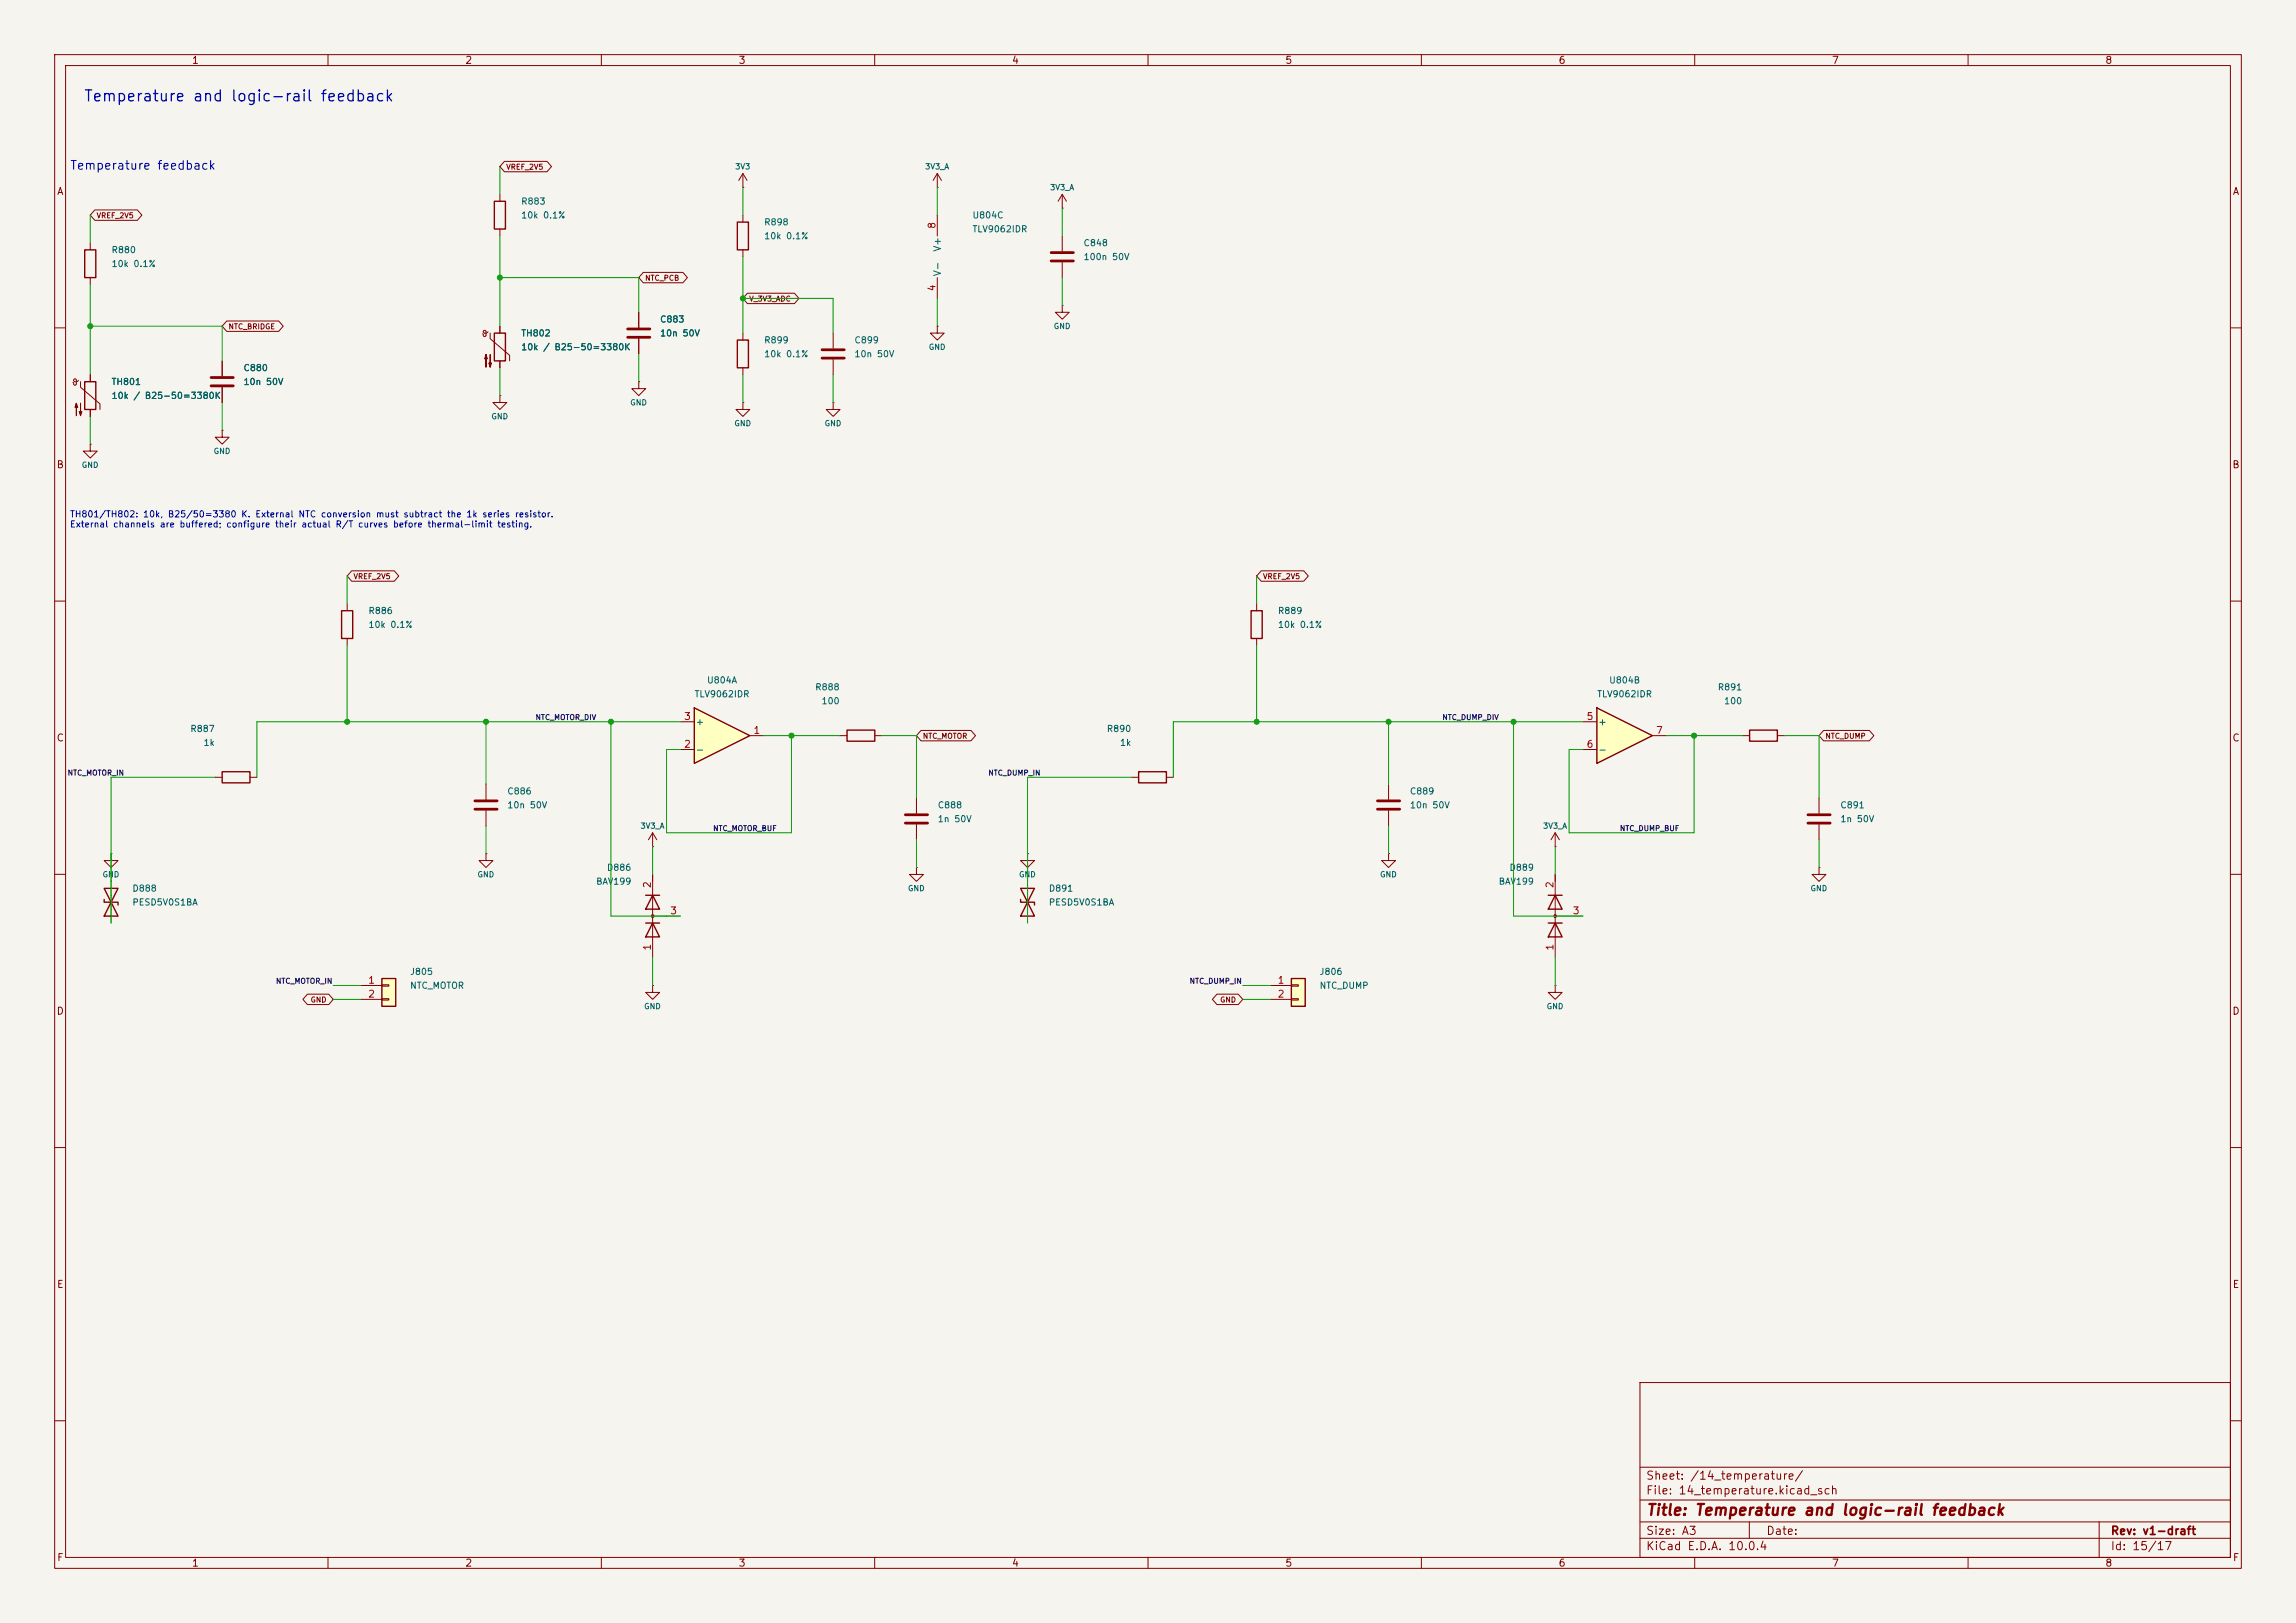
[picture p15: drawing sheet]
<svg xmlns="http://www.w3.org/2000/svg" width="420mm" height="297mm" viewBox="0 0 420 297" stroke-linecap="round" stroke-linejoin="round" font-family="sans-serif">
<defs><g id="words">
<text font-size="2" fill="#0000c2" x="15.2" y="19.1">Temperature and logic-rail feedback</text>
<text font-size="2" fill="#840000" x="301" y="277.8">Title: Temperature and logic-rail feedback</text>
<text font-size="1.6" fill="#0000c2" x="12.7" y="31.5">Temperature feedback</text>
<g font-size="1.5" fill="#840000">
<text x="301" y="273.8">File: 14_temperature.kicad_sch</text>
<text x="301" y="271.1">Sheet: /14_temperature/</text>
<text x="301" y="281.2">Size: A3</text>
<text x="323" y="281.2">Date:</text>
<text x="386" y="281.2">Rev: v1-draft</text>
<text x="301" y="284">KiCad E.D.A. 10.0.4</text>
<text x="386" y="284">Id: 15/17</text>
</g>
<g font-size="1.3" fill="#840000">
<text x="35" y="12">1</text>
<text x="85" y="12">2</text>
<text x="135" y="12">3</text>
<text x="185" y="12">4</text>
<text x="235" y="12">5</text>
<text x="285" y="12">6</text>
<text x="335" y="12">7</text>
<text x="385" y="12">8</text>
<text x="10.3" y="36">A</text>
<text x="408.3" y="36">A</text>
<text x="10.3" y="86">B</text>
<text x="408.2" y="86">B</text>
<text x="10.3" y="136">C</text>
<text x="408.2" y="136">C</text>
<text x="10.3" y="186">D</text>
<text x="408.2" y="186">D</text>
<text x="10.3" y="236">E</text>
<text x="408.3" y="236">E</text>
<text x="10.3" y="286">F</text>
<text x="35" y="287">1</text>
<text x="85" y="287">2</text>
<text x="135" y="287">3</text>
<text x="185" y="287">4</text>
<text x="235" y="287">5</text>
<text x="285" y="287">6</text>
<text x="335" y="287">7</text>
<text x="385" y="287">8</text>
<text x="408.3" y="286">F</text>
</g>
<g font-size="1.3" fill="#a90000">
<text x="171.4" y="42" transform="rotate(-90 171.4 42)">8</text>
<text x="171.4" y="53.4" transform="rotate(-90 171.4 53.4)">4</text>
<text x="125" y="137.1">2</text>
<text x="125" y="132.1">3</text>
<text x="137.7" y="134.6">1</text>
<text x="290.1" y="132.1">5</text>
<text x="290.1" y="137.1">6</text>
<text x="302.8" y="134.6">7</text>
<text x="119.4" y="162.6" transform="rotate(-90 119.4 162.6)">2</text>
<text x="122.5" y="167.6">3</text>
<text x="284.5" y="162.6" transform="rotate(-90 284.5 162.6)">2</text>
<text x="287.6" y="167.6">3</text>
<text x="119.4" y="174.1" transform="rotate(-90 119.4 174.1)">1</text>
<text x="284.5" y="174.1" transform="rotate(-90 284.5 174.1)">1</text>
<text x="67.2" y="180.3">1</text>
<text x="67.2" y="182.9">2</text>
<text x="233.6" y="180.3">1</text>
<text x="233.6" y="182.9">2</text>
</g>
<g font-size="1.3" fill="#006464">
<text x="172.4" y="46.2" transform="rotate(-90 172.4 46.2)">V+</text>
<text x="172.4" y="50.7" transform="rotate(-90 172.4 50.7)">V-</text>
<text x="127.1" y="133.1">+</text>
<text x="292.2" y="133.1">+</text>
<text x="127.1" y="138.1">-</text>
<text x="292.2" y="138.1">-</text>
</g>
<g font-size="1.2" fill="#006464">
<text x="95.2" y="40.2">10k 0.1%</text>
<text x="95.2" y="37.7">R883</text>
<text x="139.7" y="41.5">R898</text>
<text x="177.8" y="40.2">U804C</text>
<text x="20.3" y="46.6">R880</text>
<text x="139.7" y="44.1">10k 0.1%</text>
<text x="177.8" y="42.8">TLV9062IDR</text>
<text x="198.1" y="45.3">C848</text>
<text x="198.1" y="47.9">100n 50V</text>
<text x="20.3" y="49.1">10k 0.1%</text>
<text x="120.6" y="59.3">C883</text>
<text x="95.2" y="61.8">TH802</text>
<text x="95.2" y="64.4">10k / B25-50=3380K</text>
<text x="120.6" y="61.8">10n 50V</text>
<text x="139.7" y="65.6">10k 0.1%</text>
<text x="139.7" y="63.1">R899</text>
<text x="156.2" y="63.1">C899</text>
<text x="156.2" y="65.6">10n 50V</text>
<text x="20.3" y="70.7">TH801</text>
<text x="44.4" y="68.2">C880</text>
<text x="44.4" y="70.7">10n 50V</text>
<text x="20.3" y="73.3">10k / B25-50=3380K</text>
<text x="67.3" y="112.6">R886</text>
<text x="233.7" y="112.6">R889</text>
<text x="67.3" y="115.2">10k 0.1%</text>
<text x="233.7" y="115.2">10k 0.1%</text>
<text x="129.2" y="125.3">U804A</text>
<text x="294.2" y="125.3">U804B</text>
<text x="127" y="127.9">TLV9062IDR</text>
<text x="149" y="126.6">R888</text>
<text x="150.2" y="129.1">100</text>
<text x="292.1" y="127.9">TLV9062IDR</text>
<text x="314.1" y="126.6">R891</text>
<text x="315.3" y="129.1">100</text>
<text x="34.7" y="134.2">R887</text>
<text x="37.1" y="136.8">1k</text>
<text x="202.4" y="134.2">R890</text>
<text x="204.8" y="136.8">1k</text>
<text x="92.7" y="145.7">C886</text>
<text x="92.7" y="148.2">10n 50V</text>
<text x="171.4" y="148.2">C888</text>
<text x="257.8" y="145.7">C889</text>
<text x="257.8" y="148.2">10n 50V</text>
<text x="336.5" y="148.2">C891</text>
<text x="171.4" y="150.7">1n 50V</text>
<text x="336.5" y="150.7">1n 50V</text>
<text x="110.9" y="159.6">D886</text>
<text x="276" y="159.6">D889</text>
<text x="24.1" y="166">PESD5V0S1BA</text>
<text x="24.1" y="163.4">D888</text>
<text x="108.9" y="162.2">BAV199</text>
<text x="191.8" y="166">PESD5V0S1BA</text>
<text x="191.8" y="163.4">D891</text>
<text x="274" y="162.2">BAV199</text>
<text x="74.9" y="178.7">J805</text>
<text x="241.3" y="178.7">J806</text>
<text x="74.9" y="181.2">NTC_MOTOR</text>
<text x="241.3" y="181.2">NTC_DUMP</text>
</g>
<g font-size="1.2" fill="#0000c2">
<text x="12.7" y="95">TH801/TH802: 10k, B25/50=3380 K. External NTC conversion must subtract the 1k series resistor.</text>
<text x="12.7" y="96.8">External channels are buffered; configure their actual R/T curves before thermal-limit testing.</text>
</g>
<g font-size="1" fill="#840000">
<text x="92.5" y="31.3">VREF_2V5</text>
<text x="17.6" y="40.2">VREF_2V5</text>
<text x="117.9" y="51.6">NTC_PCB</text>
<text x="137" y="55.4">V_3V3_ADC</text>
<text x="41.7" y="60.5">NTC_BRIDGE</text>
<text x="64.6" y="106.2">VREF_2V5</text>
<text x="230.9" y="106.2">VREF_2V5</text>
<text x="168.7" y="135.4">NTC_MOTOR</text>
<text x="333.8" y="135.4">NTC_DUMP</text>
<text x="56.7" y="183.7">GND</text>
<text x="223.1" y="183.7">GND</text>
</g>
<g font-size="1" fill="#006464">
<text x="134.4" y="31.2">3V3</text>
<text x="169.1" y="31.2">3V3_A</text>
<text x="192" y="35.1">3V3_A</text>
<text x="169.8" y="64.3">GND</text>
<text x="192.7" y="60.5">GND</text>
<text x="89.8" y="77">GND</text>
<text x="115.2" y="74.4">GND</text>
<text x="39" y="83.3">GND</text>
<text x="134.2" y="78.2">GND</text>
<text x="150.7" y="78.2">GND</text>
<text x="14.9" y="85.9">GND</text>
<text x="117.1" y="151.9">3V3_A</text>
<text x="282.2" y="151.9">3V3_A</text>
<text x="18.7" y="160.8">GND</text>
<text x="87.2" y="160.8">GND</text>
<text x="186.3" y="160.8">GND</text>
<text x="252.3" y="160.8">GND</text>
<text x="166" y="163.3">GND</text>
<text x="331.1" y="163.3">GND</text>
<text x="117.7" y="184.9">GND</text>
<text x="282.8" y="184.9">GND</text>
</g>
<g font-size="1" fill="#0f0f0f">
<text x="97.9" y="132">NTC_MOTOR_DIV</text>
<text x="263.7" y="132">NTC_DUMP_DIV</text>
<text x="12.3" y="142.1">NTC_MOTOR_IN</text>
<text x="180.7" y="142.1">NTC_DUMP_IN</text>
<text x="130.3" y="152.3">NTC_MOTOR_BUF</text>
<text x="296.2" y="152.3">NTC_DUMP_BUF</text>
<text x="50.4" y="180.2">NTC_MOTOR_IN</text>
<text x="217.5" y="180.2">NTC_DUMP_IN</text>
</g>
</g></defs>
<path d="M0 0h420v297h-420z" fill="#f5f4ef" stroke="#f5f4ef" stroke-width=".18"/>
<g fill="none" stroke="#840000" stroke-width=".18">
<path d="M10 10h400v277h-400zM12 12h396v273h-396zM60 10v2M110 10v2M160 10v2M210 10v2M260 10v2M310 10v2M360 10v2M16.5 44.5v1.2M16.5 50.8v1.3M10 60h2"/>
<path d="M40.6 78.7v1.3h1.3l-1.3 1.3-1.2-1.3h1.2M40.6 78.7h.1M40.6 66v2.8M40.6 70.9v2.8M91.4 72.4v1.3h1.3l-1.3 1.2-1.2-1.2h1.2M91.4 72.4h.1M408 60h2M16.5 81.3v1.3h1.3l-1.3 1.2-1.3-1.2h1.3M16.5 81.3h.1M10 110h2M229.9 110.5v1.3M229.9 116.8v1.3"/>
<path d="M408 110h2M10 160h2M88.9 143.5v2.8M88.9 148.3v2.8M119.4 154.9h.1M119.4 152.4l-.8 1.3M119.4 152.4l.7 1.3M119.4 152.4v2.5M167.6 158.8v1.2h1.3l-1.3 1.3-1.2-1.3h1.2M167.6 158.8h.1M167.6 146.1v2.7M167.6 150.9v2.8"/>
<path d="M207 142.2h1.3M213.4 142.2h1.2M408 160h2M10 210h2M408 210h2M300 253h108v32h-108zM10 260h2M300 278.5h108M300 274.5h108M300 268.5h108M320 278.5v3M384 278.5v6.5"/>
<path d="M408 260h2M60 285v2M110 285v2M160 285v2M210 285v2M260 285v2M300 281.5h108M310 285v2M360 285v2"/>
</g>
<path d="M38.6 69.1h4.1M38.6 70.6h4.1M86.9 146.6h4M86.9 148.1h4M165.6 149.1h4.1M165.6 150.6h4.1" fill="none" stroke="#840000" stroke-width=".51"/>
<path d="M15.5 45.7h2v5.1h-2zM228.9 111.8h2v5h-2zM208.3 141.2h5.1v2.1h-5.1z" fill="none" stroke="#840000" stroke-width=".25"/>
<path d="M69.8 179.1h2.6v5.1h-2.6z" fill="#ffffc2"/>
<path d="M40.6 141.2h5.1v2.1h-5.1zM69.8 179.1h2.6v5.1h-2.6zM118.1 168.9h2.5M118.1 163.8h2.5M119.4 168.9l1.2 2.6h-2.5zM119.4 163.8l1.2 2.6h-2.5z" fill="none" stroke="#840000" stroke-width=".25"/>
<path d="M39.4 142.2h1.2M45.7 142.2h1.3M188 156.2v1.3h1.2l-1.2 1.3-1.3-1.3h1.3M188 156.2h.1M119.4 160v15.3M119.4 167.6h5.1M66 180.3h3.8M66 182.9h3.8M69.8 180.2h1.3v.3h-1.3zM69.8 182.8h1.3v.2h-1.3zM119.4 180.3v1.3h1.2l-1.2 1.3-1.3-1.3h1.3M119.4 180.3h.1" fill="none" stroke="#840000" stroke-width=".18"/>
<circle cx="119.4" cy="167.6" r=".25" fill="#840000" stroke="#840000" stroke-width=".18"/>
<path d="M236.2 179.1h2.6v5.1h-2.6z" fill="#ffffc2"/>
<path d="M90.4 36.8h2.1v5.1h-2.1zM15.5 69.9h2v5h-2zM90.4 61h2.1v5h-2.1zM62.5 111.8h2v5h-2zM320 133.6h5.1v2h-5.1zM19 162.6h2.6l-2.6 5h2.6zM19 164.6v.5h2.6v.5M236.2 179.1h2.6v5.1h-2.6zM283.2 168.9h2.5M283.2 163.8h2.5M284.5 168.9l1.2 2.6h-2.5zM284.5 163.8l1.2 2.6h-2.5z" fill="none" stroke="#840000" stroke-width=".25"/>
<g fill="none" stroke="#840000" stroke-width=".18">
<path d="M91.4 35.6v1.2M171.4 39.4v3.8M91.4 41.9v1.3M91.4 59.7v1.3M171.4 50.8v3.8M194.3 55.9v1.3h1.3l-1.3 1.2-1.3-1.2h1.3M194.3 55.9h.1M13.5 69.6l.2-.3 .3 .3M13.5 69.6l.2 .3M14 69.6v.7l-.2 .1h-.3l-.2-.4M14.4 69.6l-.3 .2-.4 .1M14.7 69.9v1l3.6 3v1"/>
<path d="M16.5 68.6v1.3M16.5 74.9v1.3M89.3 60.7l-.3 .2-.3 .1-.3-.1v-.3l.3-.1 .2 .1v.8l-.2 .2-.2-.1-.2-.4M89.7 61v1l3.5 3v1M91.4 66v1.3M63.5 110.5v1.3M63.5 116.8v1.3M318.8 134.6h1.2M325.1 134.6h1.3M20.3 156.2v1.3h1.3l-1.3 1.3-1.3-1.3h1.3M20.3 156.2h.1M88.9 156.2v1.3h1.3l-1.3 1.3-1.3-1.3h1.3"/>
<path d="M88.9 156.2h.1M254 156.2v1.3h1.3l-1.3 1.3-1.3-1.3h1.3M254 156.2h.1M254 143.5v2.8M254 148.3v2.8M20.3 161.3v7.6M284.5 160v15.3M284.5 167.6h5.1M232.4 180.3h3.8M232.4 182.9h3.8M236.2 180.2h1.3v.3h-1.3zM236.2 182.8h1.3v.2h-1.3z"/>
<path d="M284.5 180.3v1.3h1.2l-1.2 1.3-1.3-1.3h1.3M284.5 180.3h.1"/>
</g>
<g fill="#840000" stroke="#840000" stroke-width=".18">
<path d="M14 73.8l.2 .7h-.5l.3-.7v2.3z"/>
<path d="M14.7 73.8v2.3l-.2-.8h.5l-.3 .8z"/>
<path d="M88.9 64.9l.3 .8h-.6l.3-.8v2.3z"/>
<path d="M89.7 64.9v2.3l-.3-.8h.5l-.2 .8z"/>
<circle cx="284.5" cy="167.6" r=".25"/>
</g>
<path d="M252 146.6h4M252 148.1h4" fill="none" stroke="#840000" stroke-width=".51"/>
<path d="M292.1 129.5l10.2 5.1-10.2 5.1z" fill="#ffffc2"/>
<path d="M292.1 129.5l10.2 5.1-10.2 5.1zM186.7 162.6h2.5l-2.5 5h2.5zM186.7 164.6v.5h2.5v.5" fill="none" stroke="#840000" stroke-width=".25"/>
<g fill="none" stroke="#840000" stroke-width=".18">
<path d="M135.9 34.3h.1M135.9 31.8l-.8 1.2M135.9 31.8l.8 1.2M135.9 31.8v2.5M171.4 34.3h.1M171.4 31.8l-.7 1.2M171.4 31.8l.8 1.2M171.4 31.8v2.5M194.3 38.1h.1M194.3 35.6l-.8 1.2M194.3 35.6l.8 1.2M194.3 35.6v2.5"/>
<path d="M116.8 57.2v2.7M171.4 59.7v1.3h1.3l-1.3 1.2-1.2-1.2h1.2M171.4 59.7h.1M194.3 43.2v2.8M194.3 48v2.8M116.8 62v2.8M135.9 73.7v1.2h1.3l-1.3 1.3-1.3-1.3h1.3M135.9 73.7h.1M152.4 73.7v1.2h1.3l-1.3 1.3-1.3-1.3h1.3M152.4 73.7h.1M152.4 61v2.8M152.4 65.8v2.8"/>
<path d="M289.6 132.1h2.5M289.6 137.2h2.5M302.3 134.6h2.5M332.7 158.8v1.2h1.3l-1.3 1.3-1.2-1.3h1.2M332.7 158.8h.1M332.7 146.1v2.7M332.7 150.9v2.8M188 161.3v7.6"/>
</g>
<path d="M192.3 46.2h4M192.3 47.8h4M114.8 60.2h4.1M114.8 61.7h4.1M150.4 64h4M150.4 65.5h4M330.7 149.1h4.1M330.7 150.6h4.1" fill="none" stroke="#840000" stroke-width=".51"/>
<path d="M127 129.5l10.2 5.1-10.2 5.1z" fill="#ffffc2"/>
<path d="M134.9 40.6h2v5.1h-2zM134.9 62.2h2v5.1h-2zM127 129.5l10.2 5.1-10.2 5.1zM154.9 133.6h5.1v2h-5.1z" fill="none" stroke="#840000" stroke-width=".25"/>
<g fill="none" stroke="#840000" stroke-width=".18">
<path d="M17.3 38.4h7.8l.9 1-.9 .9h-7.8l-.8-.9zM92.3 29.5h7.8l.8 1-.8 .9h-7.8l-.9-.9zM135.9 39.4v1.2M41.5 58.7h9.5l.8 1-.8 .9h-9.5l-.9-.9zM91.4 59.7v1.3M116.8 57.2v2.7M117.7 49.8h7.2l.8 1-.8 1h-7.2l-.9-1zM135.9 45.7v1.3M136.7 53.7h8.6l.9 .9-.9 1h-8.6l-.8-1zM16.5 68.6v1.3M16.5 74.9v1.3M40.6 66v2.8"/>
<path d="M40.6 70.9v2.8M91.4 66v1.3M116.8 69.9v1.2h1.3l-1.3 1.3-1.2-1.3h1.2M116.8 69.9h.1M116.8 62v2.8M135.9 61v1.2M135.9 67.3v1.3M64.3 104.5h7.8l.8 .9-.8 1h-7.8l-.8-1zM230.7 104.5h7.8l.8 .9-.8 1h-7.8l-.8-1zM124.5 137.2h2.5M124.5 132.1h2.5M137.2 134.6h2.5"/>
<path d="M153.7 134.6h1.2M160 134.6h1.3M168.5 133.7h9.1l.8 .9-.8 1h-9.1l-.9-1zM333.6 133.7h8.3l.9 .9-.9 1h-8.3l-.9-1zM284.5 154.9h.1M284.5 152.4l-.8 1.3M284.5 152.4l.7 1.3M284.5 152.4v2.5M56.2 181.9h3.9l.9 1-.9 .9h-3.9l-.8-.9zM222.6 181.9h3.9l.8 1-.8 .9h-3.9l-.8-.9z"/>
</g>
<g fill="none" stroke="#009600" stroke-width=".18">
<path d="M16.5 39.4v5.1M91.4 30.5v5.1M135.9 34.3v5.1M171.4 34.3v5.1M194.3 38.1v5.1M16.5 59.7h24.1v6.3M16.5 52.1v16.5M91.4 50.8h25.4v6.4M91.4 43.2v16.5M135.9 47v14M135.9 54.6h16.5v6.4M171.4 54.6v5.1"/>
<path d="M194.3 50.8v5.1M16.5 76.2v5.1M40.6 73.7v5M91.4 67.3v5.1M116.8 64.8v5.1M135.9 68.6v5.1M152.4 68.6v5.1M63.5 105.4v5.1M63.5 118.1v14M229.9 105.4v5.1M229.9 118.1v14M88.9 132.1v11.4"/>
<path d="M111.8 132.1v35.5h12.7M124.5 132.1h-77.5v10.1M139.7 134.6h14M144.8 134.6v17.8h-22.9v-15.2h2.6M161.3 134.6h6.3v11.5M254 132.1v11.4M276.9 132.1v35.5h12.7M289.6 132.1h-75v10.1M304.8 134.6h14M309.9 134.6v17.8h-22.9v-15.2h2.6M326.4 134.6h6.3v11.5M39.4 142.2h-19.1v26.7"/>
<path d="M88.9 151.1v5.1M119.4 154.9v5.1M167.6 153.7v5.1M207 142.2h-19v26.7M254 151.1v5.1M284.5 154.9v5.1M332.7 153.7v5.1M119.4 175.3v5M284.5 175.3v5M61 182.9h5M61 180.3h5M227.3 182.9h5.1"/>
<path d="M227.3 180.3h5.1"/>
</g>
<g fill="#009600" stroke="#009600" stroke-width=".18">
<circle cx="16.5" cy="59.7" r=".46"/>
<circle cx="91.4" cy="50.8" r=".46"/>
<circle cx="135.9" cy="54.6" r=".46"/>
<circle cx="63.5" cy="132.1" r=".46"/>
<circle cx="88.9" cy="132.1" r=".46"/>
<circle cx="111.8" cy="132.1" r=".46"/>
<circle cx="144.8" cy="134.6" r=".46"/>
<circle cx="276.9" cy="132.1" r=".46"/>
<circle cx="309.9" cy="134.6" r=".46"/>
<circle cx="229.9" cy="132.1" r=".46"/>
<circle cx="254" cy="132.1" r=".46"/>
</g>
<use href="#words"/>
</svg>
